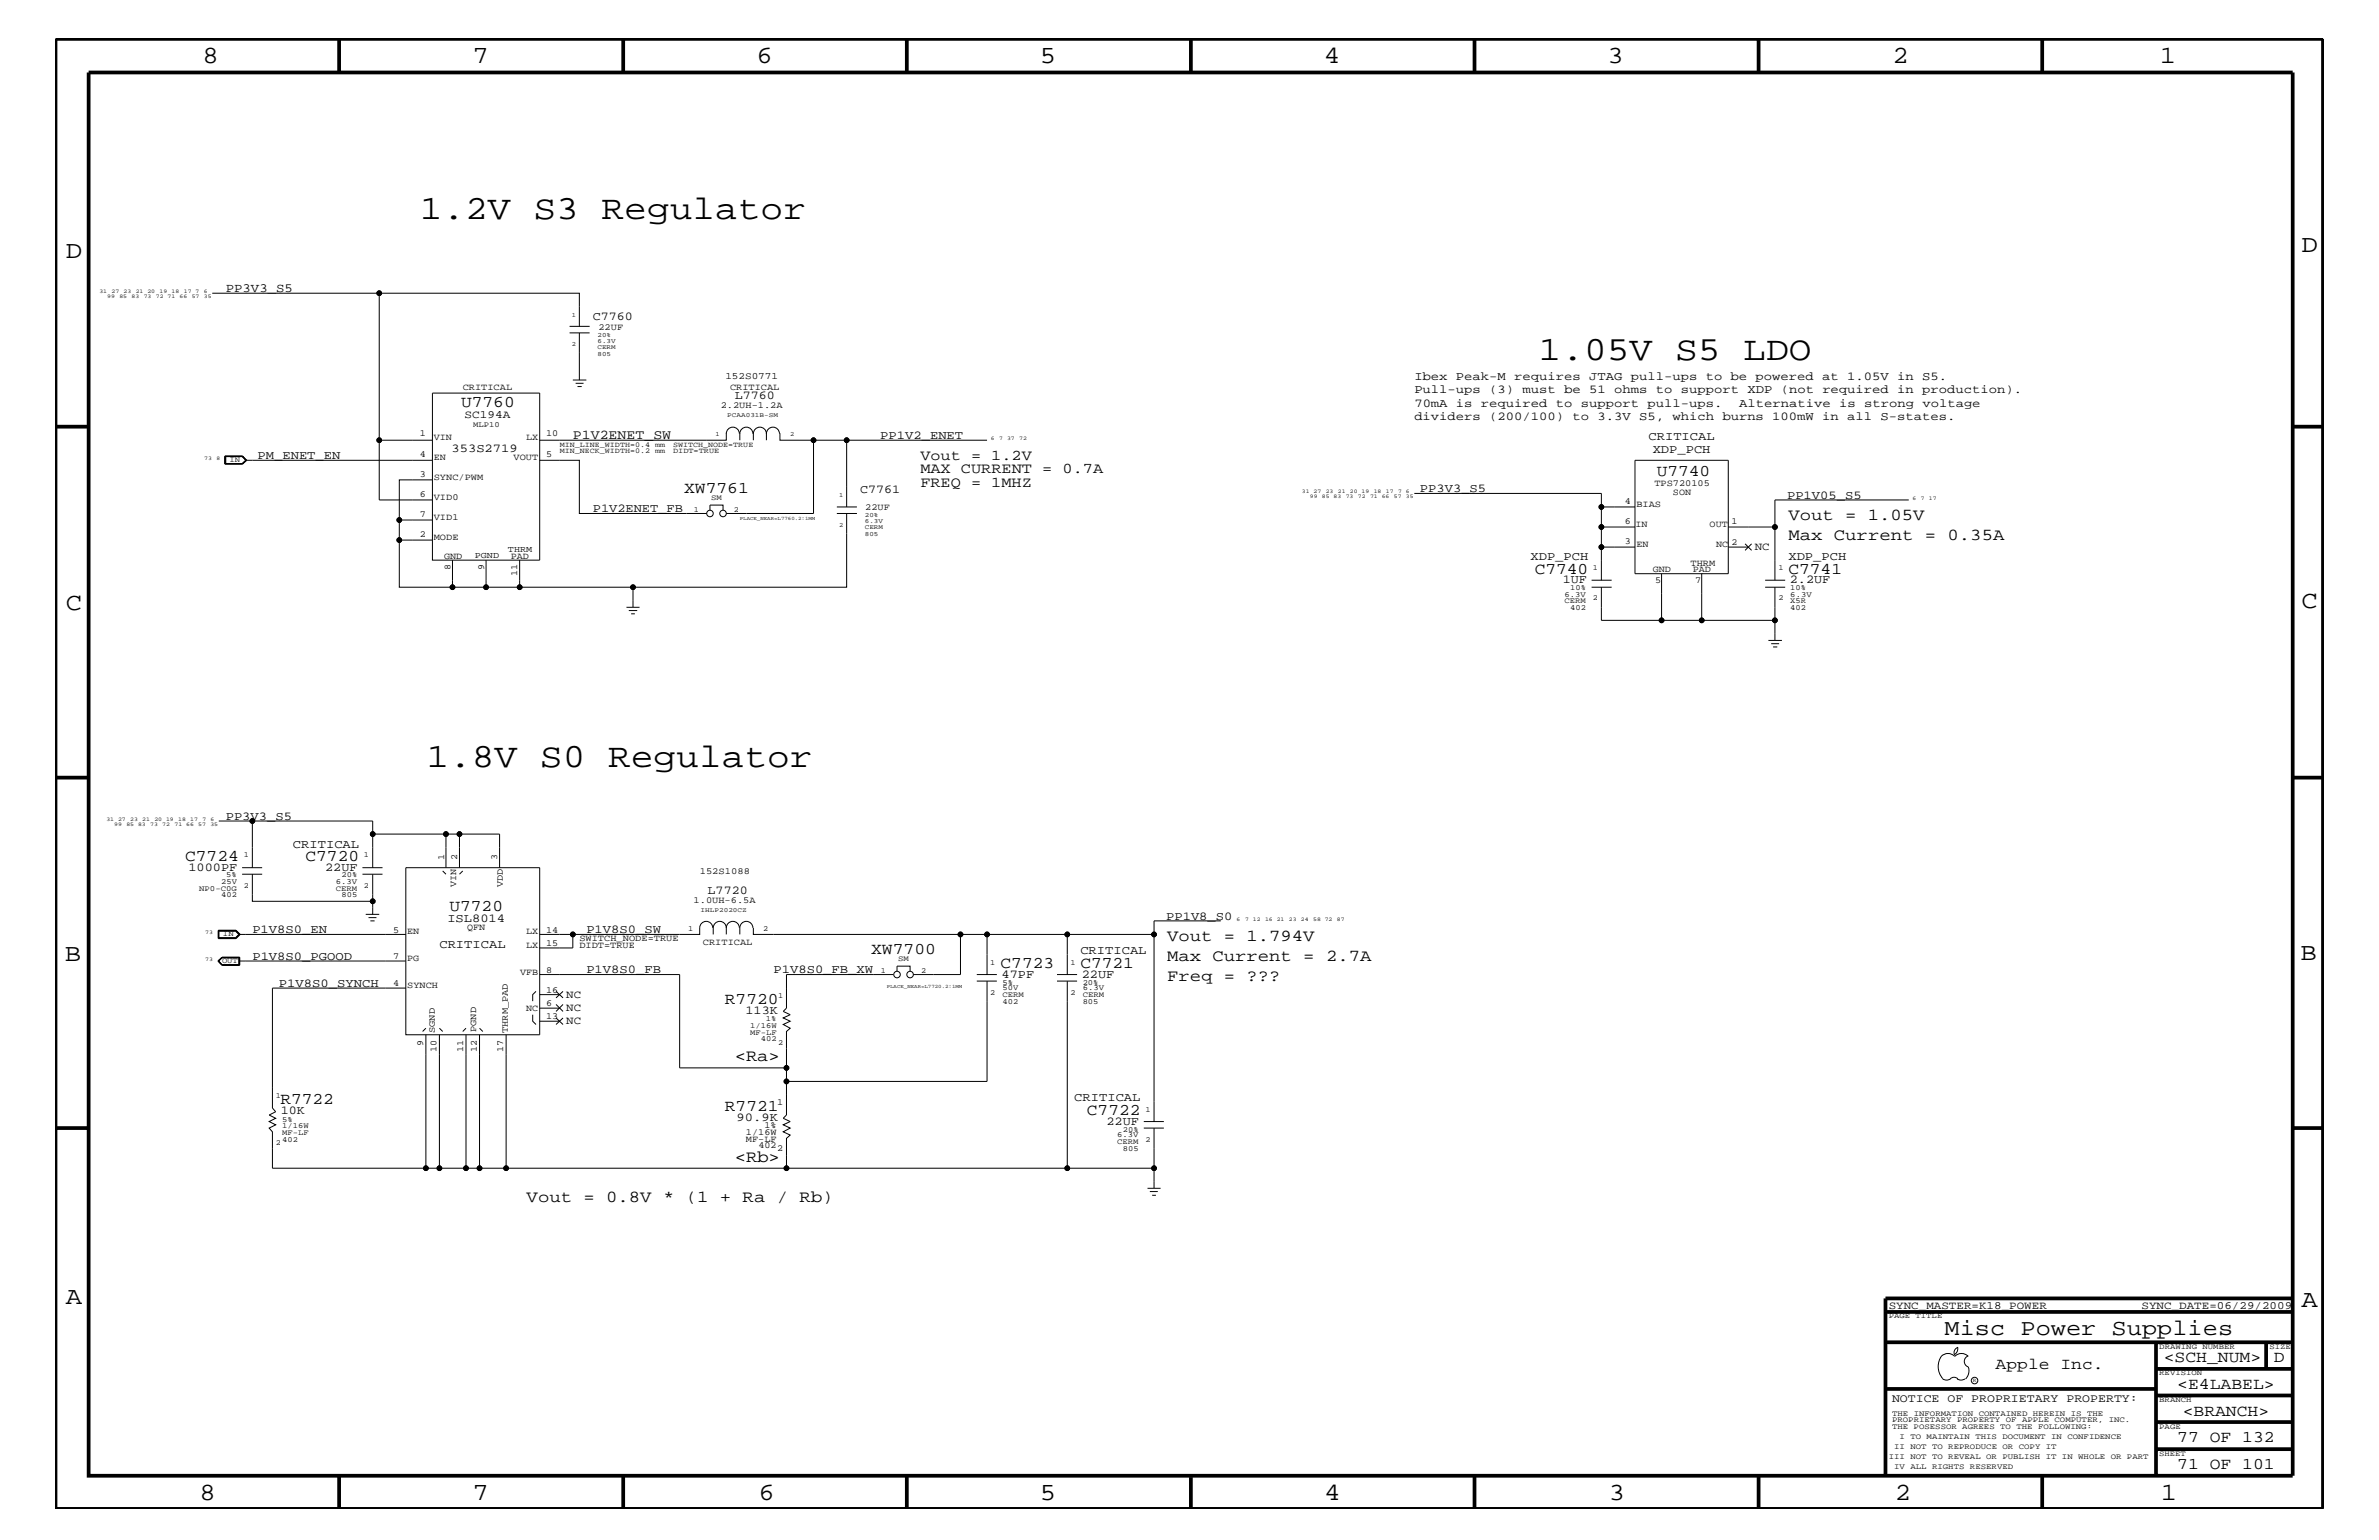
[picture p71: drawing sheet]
<svg xmlns="http://www.w3.org/2000/svg" width="432mm" height="279mm" viewBox="0 0 432 279" stroke-linecap="round" stroke-linejoin="round" font-family="sans-serif">
<defs><g id="words">
<g font-size="6.2">
<text x="76.2" y="39.8">1.2V S3 Regulator</text>
<text x="279.3" y="65.3">1.05V S5 LDO</text>
<text x="77.4" y="139.2">1.8V S0 Regulator</text>
</g>
<g font-size="4.5">
<text x="36.7" y="11.5">8</text>
<text x="85.8" y="11.5">7</text>
<text x="137.3" y="11.5">6</text>
<text x="188.7" y="11.5">5</text>
<text x="240.3" y="11.5">4</text>
<text x="291.8" y="11.5">3</text>
<text x="343.5" y="11.5">2</text>
<text x="392" y="11.5">1</text>
<text x="11.9" y="46.8">D</text>
<text x="417.7" y="45.7">D</text>
<text x="11.9" y="110.6">C</text>
<text x="417.7" y="110.3">C</text>
<text x="11.8" y="174.3">B</text>
<text x="417.6" y="174.2">B</text>
<text x="11.9" y="236.7">A</text>
<text x="417.7" y="237.1">A</text>
<text x="36.2" y="272.1">8</text>
<text x="85.8" y="272.1">7</text>
<text x="137.7" y="272.1">6</text>
<text x="188.7" y="272.1">5</text>
<text x="240.4" y="272.1">4</text>
<text x="292" y="272.1">3</text>
<text x="343.9" y="272.1">2</text>
<text x="392.2" y="272.1">1</text>
</g>
<text font-size="4.1" x="352.9" y="242.3">Misc Power Supplies</text>
<g font-size="3">
<text x="83.7" y="73.8">U7760</text>
<text x="124.2" y="89.4">XW7761</text>
<text x="300.7" y="86.4">U7740</text>
<text x="324.6" y="94.3">Vout = 1.05V</text>
<text x="324.6" y="98">Max Current = 0.35A</text>
<text x="278.6" y="104.1">C7740</text>
<text x="324.6" y="104.1">C7741</text>
<text x="33.6" y="156.2">C7724</text>
<text x="55.5" y="156.2">C7720</text>
<text x="81.6" y="165.2">U7720</text>
<text x="158.1" y="173.1">XW7700</text>
<text x="211.8" y="170.7">Vout = 1.794V</text>
<text x="181.6" y="175.6">C7723</text>
<text x="196.1" y="175.6">C7721</text>
<text x="211.8" y="174.4">Max Current = 2.7A</text>
<text x="211.8" y="178">Freq = ???</text>
<text x="131.6" y="182.1">R7720</text>
<text x="133.3" y="192.6">&lt;Ra&gt;</text>
<text x="50.9" y="200.3">R7722</text>
<text x="131.6" y="201.5">R7721</text>
<text x="197.3" y="202.3">C7722</text>
<text x="133.3" y="210.8">&lt;Rb&gt;</text>
<text x="95.6" y="218">Vout = 0.8V * (1 + Ra / Rb)</text>
<text x="362.2" y="248.4">Apple Inc.</text>
<text x="392.7" y="247.1">&lt;SCH_NUM&gt;</text>
<text x="395.2" y="252">&lt;E4LABEL&gt;</text>
<text x="412.7" y="247.1">D</text>
<text x="396.2" y="256.8">&lt;BRANCH&gt;</text>
<text x="395.2" y="261.6">77 OF 132</text>
<text x="395.2" y="266.6">71 OF 101</text>
</g>
<g font-size="2.7">
<text x="167" y="83.5">Vout = 1.2V</text>
<text x="167" y="88.3">FREQ = 1MHZ</text>
<text x="167" y="85.9">MAX CURRENT = 0.7A</text>
</g>
<text font-size="2.5" x="104" y="79.6">P1V2ENET_SW</text>
<text font-size="2.3" x="41" y="52.9">PP3V3_S5</text>
<g font-size="2.2">
<text x="107.6" y="58">C7760</text>
<text x="256.7" y="68.9">Ibex Peak-M requires JTAG pull-ups to be powered at 1.05V in S5.</text>
<text x="256.7" y="71.3">Pull-ups (3) must be 51 ohms to support XDP (not required in production).</text>
<text x="133.3" y="72.4">L7760</text>
<text x="256.7" y="73.8">70mA is required to support pull-ups.</text>
<text x="256.7" y="76.2">dividers (200/100) to 3.3V S5, which burns 100mW in all S-states.</text>
<text x="315.7" y="73.8">Alternative is strong voltage</text>
<text x="46.7" y="83.3">PM_ENET_EN</text>
<text x="82" y="82">353S2719</text>
<text x="159.8" y="79.6">PP1V2_ENET</text>
<text x="299.2" y="79.9">CRITICAL</text>
<text x="300" y="82.2">XDP_PCH</text>
<text x="156.1" y="89.5">C7761</text>
<text x="257.7" y="89.3">PP3V3_S5</text>
<text x="107.6" y="92.9">P1V2ENET_FB</text>
<text x="324.4" y="90.5">PP1V05_S5</text>
<text x="277.8" y="101.6">XDP_PCH</text>
<text x="324.6" y="101.6">XDP_PCH</text>
<text x="283.6" y="105.9">1UF</text>
<text x="324.9" y="105.9">2.2UF</text>
<text x="41" y="148.7">PP3V3_S5</text>
<text x="53.2" y="153.8">CRITICAL</text>
<text x="34.2" y="158">1000PF</text>
<text x="59" y="158">22UF</text>
<text x="81.2" y="167.2">ISL8014</text>
<text x="128.4" y="162.2">L7720</text>
<text x="211.7" y="166.9">PP1V8_S0</text>
<text x="45.8" y="169.3">P1V8S0_EN</text>
<text x="79.8" y="172">CRITICAL</text>
<text x="106.4" y="169.3">P1V8S0_SW</text>
<text x="196.1" y="173.2">CRITICAL</text>
<text x="45.8" y="174.2">P1V8S0_PGOOD</text>
<text x="50.6" y="179">P1V8S0_SYNCH</text>
<text x="106.4" y="176.6">P1V8S0_FB</text>
<text x="140.4" y="176.6">P1V8S0_FB_XW</text>
<text x="181.8" y="177.4">47PF</text>
<text x="196.3" y="177.4">22UF</text>
<text x="135.3" y="184">113K</text>
<text x="51" y="202.1">10K</text>
<text x="133.7" y="203.4">90.9K</text>
<text x="195" y="199.8">CRITICAL</text>
<text x="200.8" y="204.1">22UF</text>
</g>
<text font-size="2.1" x="343.4" y="254.4">NOTICE OF PROPRIETARY PROPERTY:</text>
<g font-size="2">
<text x="84.3" y="75.8">SC194A</text>
<text x="318.5" y="99.9">NC</text>
<text x="102.8" y="185.9">NC</text>
<text x="102.8" y="183.5">NC</text>
<text x="102.8" y="181">NC</text>
<text x="342.8" y="237.4">SYNC_MASTER=K18_POWER</text>
<text x="388.7" y="237.4">SYNC_DATE=06/29/2009</text>
</g>
<text font-size="1.8" x="131.7" y="68.7">152S0771</text>
<g font-size="1.7">
<text x="108.6" y="59.8">22UF</text>
<text x="84" y="70.7">CRITICAL</text>
<text x="132.5" y="70.7">CRITICAL</text>
<text x="130.8" y="74.1">2.2UH-1.2A</text>
<text x="76.2" y="82.8">4</text>
<text x="76.2" y="79.2">1</text>
<text x="78.7" y="83.5">EN</text>
<text x="78.7" y="79.9">VIN</text>
<text x="93.2" y="83.5">VOUT</text>
<text x="95.5" y="79.9">LX</text>
<text x="99.1" y="79.2">10</text>
<text x="99.1" y="82.8">5</text>
<text x="76.2" y="86.5">3</text>
<text x="78.7" y="87.1">SYNC/PWM</text>
<text x="300.3" y="88.2">TPS720105</text>
<text x="303.7" y="89.8">SON</text>
<text x="76.2" y="90.1">6</text>
<text x="76.2" y="93.8">7</text>
<text x="78.7" y="94.3">VID1</text>
<text x="78.7" y="90.7">VID0</text>
<text x="157.1" y="92.6">22UF</text>
<text x="294.9" y="91.5">4</text>
<text x="294.9" y="95.1">6</text>
<text x="296.8" y="95.6">IN</text>
<text x="297" y="92">BIAS</text>
<text x="310.3" y="95.5">OUT</text>
<text x="314.3" y="95">1</text>
<text x="76.2" y="97.4">2</text>
<text x="78.7" y="98">MODE</text>
<text x="80.6" y="101.5">GND</text>
<text x="92.7" y="101.4">PAD</text>
<text x="294.9" y="98.7">3</text>
<text x="297" y="99.3">EN</text>
<text x="311.5" y="99.3">NC</text>
<text x="314.3" y="98.8">2</text>
<text x="81.8" y="103.4" transform="rotate(-90 81.8 103.4)">8</text>
<text x="87.9" y="103.4" transform="rotate(-90 87.9 103.4)">9</text>
<text x="93.9" y="104.5" transform="rotate(-90 93.9 104.5)">11</text>
<text x="300" y="103.8">GND</text>
<text x="300.4" y="105.8">5</text>
<text x="306.8" y="102.6">THRM</text>
<text x="307.3" y="103.8">PAD</text>
<text x="307.7" y="105.8">7</text>
<text x="80.6" y="156" transform="rotate(-90 80.6 156)">1</text>
<text x="83" y="156" transform="rotate(-90 83 156)">2</text>
<text x="90.3" y="156" transform="rotate(-90 90.3 156)">3</text>
<text x="82.8" y="161" transform="rotate(-90 82.8 161)">VIN</text>
<text x="91.3" y="161" transform="rotate(-90 91.3 161)">VDD</text>
<text x="127" y="158.6">152S1088</text>
<text x="125.9" y="163.9">1.0UH-6.5A</text>
<text x="71.4" y="169.2">5</text>
<text x="73.9" y="169.5">EN</text>
<text x="84.8" y="168.7">QFN</text>
<text x="95.5" y="169.5">LX</text>
<text x="95.5" y="172">LX</text>
<text x="99.1" y="171.6">15</text>
<text x="99.1" y="169.2">14</text>
<text x="105.2" y="170.7">SWITCH_NODE=TRUE</text>
<text x="105.2" y="172">DIDT=TRUE</text>
<text x="127.6" y="171.4">CRITICAL</text>
<text x="71.4" y="174">7</text>
<text x="71.4" y="178.8">4</text>
<text x="73.9" y="179.3">SYNCH</text>
<text x="73.9" y="174.4">PG</text>
<text x="94.4" y="176.8">VFB</text>
<text x="99.1" y="176.5">8</text>
<text x="95.5" y="183.5">NC</text>
<text x="99.1" y="182.5">6</text>
<text x="99.1" y="180.1">16</text>
<text x="99.1" y="184.9">13</text>
<text x="76.8" y="189.8" transform="rotate(-90 76.8 189.8)">9</text>
<text x="78.9" y="187.4" transform="rotate(-90 78.9 187.4)">SGND</text>
<text x="79.2" y="190.9" transform="rotate(-90 79.2 190.9)">10</text>
<text x="84.1" y="190.9" transform="rotate(-90 84.1 190.9)">11</text>
<text x="86.4" y="187.2" transform="rotate(-90 86.4 187.2)">PGND</text>
<text x="86.5" y="190.9" transform="rotate(-90 86.5 190.9)">12</text>
<text x="91.4" y="190.9" transform="rotate(-90 91.4 190.9)">17</text>
<text x="92.2" y="187.4" transform="rotate(-90 92.2 187.4)">THRM_PAD</text>
<text x="141.1" y="200.4">1</text>
<text x="135.4" y="207.1">MF-LF</text>
<text x="135.4" y="205.9">1/16W</text>
<text x="137.7" y="208.3">402</text>
<text x="138.8" y="204.7">1%</text>
<text x="141.1" y="208.9">2</text>
</g>
<g font-size="1.6">
<text x="86.2" y="101.3">PGND</text>
<text x="92.2" y="100.2">THRM</text>
</g>
<g font-size="1.4">
<text x="85.9" y="77.4">MLP10</text>
<text x="41.7" y="83.8">IN</text>
<text x="101.6" y="82.2">MIN_NECK_WIDTH=0.2 mm</text>
<text x="101.6" y="81.1">MIN_LINE_WIDTH=0.4 mm</text>
<text x="122.2" y="82.2">DIDT=TRUE</text>
<text x="122.2" y="81.1">SWITCH_NODE=TRUE</text>
<text x="125.9" y="92.8">1</text>
<text x="129.1" y="90.7">SM</text>
<text x="133.2" y="92.8">2</text>
<text x="285" y="107.1">10%</text>
<text x="289.1" y="103.5">1</text>
<text x="322.8" y="103.5">1</text>
<text x="325" y="107.1">10%</text>
<text x="284" y="109.4">CERM</text>
<text x="284" y="108.2">6.3V</text>
<text x="285" y="110.6">402</text>
<text x="289.1" y="108.9">2</text>
<text x="322.8" y="108.9">2</text>
<text x="325" y="109.4">X5R</text>
<text x="325" y="110.6">402</text>
<text x="325" y="108.2">6.3V</text>
<text x="44.3" y="155.6">1</text>
<text x="66" y="155.6">1</text>
<text x="36.2" y="161.6">NP0-C0G</text>
<text x="40.1" y="160.3">25V</text>
<text x="41.1" y="159.2">5%</text>
<text x="44.3" y="161.1">2</text>
<text x="61" y="161.6">CERM</text>
<text x="61" y="160.3">6.3V</text>
<text x="62" y="159.2">20%</text>
<text x="66" y="161.1">2</text>
<text x="40.1" y="162.8">402</text>
<text x="62" y="162.8">805</text>
<text x="40.5" y="169.9">IN</text>
<text x="124.9" y="168.9">1</text>
<text x="138.5" y="168.9">2</text>
<text x="40.3" y="174.8">OUT</text>
<text x="159.9" y="176.5">1</text>
<text x="163" y="174.4">SM</text>
<text x="167.2" y="176.5">2</text>
<text x="179.7" y="175">1</text>
<text x="181.9" y="179.7">50V</text>
<text x="181.9" y="178.7">5%</text>
<text x="194.3" y="175">1</text>
<text x="196.5" y="178.7">20%</text>
<text x="196.5" y="179.7">6.3V</text>
<text x="139" y="185.3">1%</text>
<text x="141.2" y="181">1</text>
<text x="179.7" y="180.5">2</text>
<text x="181.9" y="182.1">402</text>
<text x="181.9" y="181">CERM</text>
<text x="194.3" y="180.5">2</text>
<text x="196.5" y="181">CERM</text>
<text x="196.5" y="182.1">805</text>
<text x="136.1" y="186.5">1/16W</text>
<text x="136.1" y="187.7">MF-LF</text>
<text x="138.1" y="188.9">402</text>
<text x="141.2" y="189.5">2</text>
<text x="50" y="199.2">1</text>
<text x="51.2" y="203.5">5%</text>
<text x="207.9" y="201.7">1</text>
<text x="50" y="207.7">2</text>
<text x="51.2" y="205.9">MF-LF</text>
<text x="51.2" y="204.7">1/16W</text>
<text x="51.2" y="207.1">402</text>
<text x="202.8" y="207.6">CERM</text>
<text x="202.8" y="206.4">6.3V</text>
<text x="203.8" y="208.8">805</text>
<text x="203.8" y="205.3">20%</text>
<text x="207.9" y="207.1">2</text>
<text x="342.8" y="239.2">PAGE TITLE</text>
<text x="391.9" y="244.7">DRAWING NUMBER</text>
<text x="411.9" y="244.7">SIZE</text>
<text x="391.9" y="249.5">REVISION</text>
<text x="343.4" y="256.8">THE INFORMATION CONTAINED HEREIN IS THE</text>
<text x="391.9" y="254.4">BRANCH</text>
<text x="343.4" y="259.3">THE POSESSOR AGREES TO THE FOLLOWING:</text>
<text x="343.4" y="258">PROPRIETARY PROPERTY OF APPLE COMPUTER, INC.</text>
<text x="343.8" y="262.9">II NOT TO REPRODUCE OR COPY IT</text>
<text x="344.8" y="261.1">I TO MAINTAIN THIS DOCUMENT IN CONFIDENCE</text>
<text x="391.9" y="259.3">PAGE</text>
<text x="342.8" y="264.7">III NOT TO REVEAL OR PUBLISH IT IN WHOLE OR PART</text>
<text x="343.8" y="266.6">IV ALL RIGHTS RESERVED</text>
<text x="391.9" y="264.1">SHEET</text>
</g>
<g font-size="1.2">
<text x="103.8" y="57.4">1</text>
<text x="103.8" y="62.9">2</text>
<text x="108.5" y="63.4">CERM</text>
<text x="108.5" y="61.1">20%</text>
<text x="108.5" y="62.2">6.3V</text>
<text x="108.5" y="64.5">805</text>
<text x="132" y="75.7">PCAA031B-SM</text>
<text x="129.9" y="79.2">1</text>
<text x="143.4" y="79.2">2</text>
<text x="152.3" y="90.1">1</text>
<text x="152.3" y="95.6">2</text>
<text x="157" y="94.9">6.3V</text>
<text x="157" y="93.8">20%</text>
<text x="157" y="96">CERM</text>
<text x="157" y="97.3">805</text>
<text x="127.2" y="165.4">IHLP2020CZ</text>
</g>
<g font-size="1">
<text x="18" y="53.2">31</text>
<text x="20.2" y="53.2">27</text>
<text x="22.4" y="53.2">23</text>
<text x="24.6" y="53.2">21 20</text>
<text x="29" y="53.2">19</text>
<text x="31.2" y="53.2">18</text>
<text x="33.4" y="53.2">17 7</text>
<text x="37" y="53.2">6</text>
<text x="19.5" y="54">99</text>
<text x="21.7" y="54">85</text>
<text x="23.9" y="54">83</text>
<text x="26.1" y="54">73</text>
<text x="28.3" y="54">72 71</text>
<text x="32.6" y="54">66</text>
<text x="34.8" y="54">57</text>
<text x="37" y="54">35</text>
<text x="37.1" y="83.5">73</text>
<text x="39.3" y="83.5">8</text>
<text x="179.8" y="79.9">6</text>
<text x="181.4" y="79.9">7</text>
<text x="182.8" y="79.9">37</text>
<text x="185" y="79.9">72</text>
<text x="236.3" y="89.5">31 27</text>
<text x="240.6" y="89.5">23</text>
<text x="242.8" y="89.5">21</text>
<text x="245" y="89.5">20 19</text>
<text x="249.3" y="89.5">18</text>
<text x="251.5" y="89.5">17</text>
<text x="253.7" y="89.5">7</text>
<text x="255.2" y="89.5">6</text>
<text x="237.7" y="90.4">99</text>
<text x="239.9" y="90.4">85 83</text>
<text x="244.3" y="90.4">73</text>
<text x="246.5" y="90.4">72</text>
<text x="248.7" y="90.4">71 66</text>
<text x="253" y="90.4">57</text>
<text x="255.2" y="90.4">35</text>
<text x="347.1" y="90.7">6</text>
<text x="348.7" y="90.7">7</text>
<text x="350.1" y="90.7">17</text>
<text x="19.3" y="149">31 27</text>
<text x="20.7" y="149.8">99</text>
<text x="22.9" y="149.8">85 83</text>
<text x="23.6" y="149">23</text>
<text x="25.8" y="149">21</text>
<text x="27.3" y="149.8">73</text>
<text x="28" y="149">20 19</text>
<text x="29.5" y="149.8">72</text>
<text x="31.7" y="149.8">71 66</text>
<text x="32.3" y="149">18</text>
<text x="34.5" y="149">17</text>
<text x="36" y="149.8">57</text>
<text x="36.7" y="149">7</text>
<text x="38.2" y="149.8">35</text>
<text x="38.2" y="149">6</text>
<text x="224.5" y="167.1">6</text>
<text x="226" y="167.1">7</text>
<text x="227.4" y="167.1">12</text>
<text x="229.6" y="167.1">16 21</text>
<text x="233.9" y="167.1">23</text>
<text x="236.1" y="167.1">24</text>
<text x="238.3" y="167.1">58 72</text>
<text x="242.7" y="167.1">87</text>
<text x="37.3" y="169.5">73</text>
<text x="37.3" y="174.4">73</text>
<text x="358.1" y="250.7">R</text>
</g>
<g font-size=".9">
<text x="134.3" y="94.3">PLACE_NEAR=L7760.2:1MM</text>
<text x="161" y="179.3">PLACE_NEAR=L7720.2:1MM</text>
</g>
</g></defs>
<g fill="none" stroke="#000" stroke-width=".18">
<path d="M38.5 53.2h30.3v26.7h9.7M68.8 53.2h36.4v6M103.4 59.2h3.6M68.8 79.9v10.8h9.7M78.5 71.3h19.5v30.3h-19.5zM103.4 60.4h3.6M104 68.9h2.4M104.5 69.5h1.4M104.8 70.1h.8M105.2 60.4v8.5M131.8 78.6v1.3h-33.8M131.8 78.7a1.19 1.19 0 0 1 1.2-1.2 1.19 1.19 0 0 1 1.2 1.2"/>
<path d="M134.3 78.7a1.19 1.19 0 0 1 1.2-1.2 1.19 1.19 0 0 1 1.2 1.2M134.3 78.6v1.3M136.7 78.7a1.19 1.19 0 0 1 1.2-1.2 1.19 1.19 0 0 1 1.2 1.2 1.19 1.19 0 0 1 1.2-1.2 1.19 1.19 0 0 1 1.2 1.2M136.7 78.6v1.3M139.1 78.6v1.3M141.6 78.6v1.3h37.6M147.7 79.9v13.3h-15.9M153.7 79.9v12.1M40.9 82.8h3.1l.6 .7-.6 .6h-3.1zM41 82.8v1.3M43.9 82.8l.7 .7M44 82.7h-3.2v1.5h3.2"/>
<path d="M44 82.7l.8 .8-.8 .7M44 82.7l.7 .8-.7 .7M44.6 83.5l-.7 .6M44.6 83.5h33.9M78.5 98h-6v8.5h9.6M78.5 94.3h-6v3.7M78.5 87.1h-6v7.2M98 83.5h7.2v9.7h23.1M128.9 92.6v-1h2.3v1M151.9 93.2h3.6M151.9 92h3.6M153.7 93.2v13.3h-59.4v-4.9"/>
<path d="M256.7 89.5h34v2.5M296.8 99.3h-6.1v6M296.8 95.6h-6.1v3.7M296.8 92h-6.1v3.6M296.8 83.5h16.9v20.6h-16.9zM313.7 99.3h3.6M313.7 95.6h8.5M316.7 98.7l1.2 1.2M317.9 98.7l-1.2 1.2M346.5 90.7h-24.3v14.6M82.1 101.6v4.9h6.1M88.2 101.6v4.9h6.1"/>
<path d="M113.7 110.2h2.4M114.1 110.8h1.6M114.6 111.4h.6M114.9 106.5v3.7M288.9 106.5h3.6M288.9 105.3h3.6M290.7 106.5v6.1h10.9M301.6 104.1v8.5h7.3M308.9 104.1v8.5M308.9 112.6h13.3M320.4 106.5h3.6M320.4 105.3h3.6"/>
<path d="M321 116.2h2.4M321.5 116.8h1.4M321.8 117.4h.8M322.2 106.5v9.7M39.7 149h27.9v2.3M43.9 157.4h3.7M43.9 158.6h3.7M45.8 158.6v4.9h21.8v-4.9M45.8 149v8.4M65.8 157.4h3.6M65.8 158.6h3.6M73.7 157.4h24.3v30.3h-24.3z"/>
<path d="M80.3 158l.6 .6M80.9 151.3h-13.3v6.1M83.4 157.4v-6.1h7.3v6.1M83.4 151.3h-2.5v6.1M84 158l-.6 .6M39.6 174.4l.7 .6M39.6 174.4l.7 .7M39.6 168.8h3.2l.8 .7-.8 .8h-3.2zM39.6 168.9h3.2l.7 .6-.7 .7h-3.2M39.7 168.9v1.3M39.7 168.9h3.1l.5 .6M40.3 173.8l-.6 .6 .6 .6"/>
<path d="M40.3 173.7l-.8 .7 .8 .7M40.3 173.7h3.2v1.4h-3.2M40.3 173.7l-.7 .7M40.3 175h3.1M40.3 173.8h3.1M40.3 173.8l-.7 .6M42.8 168.9l.6 .6-.6 .7M43.3 173.8v1.2M43.3 174.4h30.4M43.3 169.5l-.5 .6h-3.1M43.3 169.5h30.4M43.4 173.7v1.4"/>
<path d="M66.4 165.9h2.4M66.9 166.5h1.4M67.2 167.1h.8M67.6 163.5v2.4M73.7 179.3h-24.3v21.7l.6 .7-1.1 .6 1.1 .6-1.1 .6 1.1 .6-1.1 .6 .5 .6v6.6h27.9M97.3 179.9l-.6 .6v1.1M98 169.5h6v2.5h-6M98 176.8h25.4v16.9h19.3M100.9 179.9l1.3 1.1M102.2 179.9l-1.3 1.1M129.4 168.3a1.19 1.19 0 0 0-1.2-1.1 1.19 1.19 0 0 0-1.2 1.1v1.2h-23M131.8 168.3a1.19 1.19 0 0 1 1.2-1.1 1.19 1.19 0 0 1 1.2 1.1"/>
<path d="M131.8 168.3a1.19 1.19 0 0 0-1.2-1.1 1.19 1.19 0 0 0-1.1 1.1v1.2M131.8 168.3v1.2M136.7 168.3a1.19 1.19 0 0 0-1.2-1.1 1.19 1.19 0 0 0-1.2 1.1v1.2M136.7 168.3v1.2h37.6v7.3h-8.5M162.1 176.8h-19.4v6.1l-.5 .6 1.2 .6-1.2 .6 1.2 .6-1.2 .6 1.2 .6-.7 .6v9.1h36.5v-18.2M162.8 176.2v-.9h2.4v.9M174.3 169.5h4.9v7.3M177.3 176.8h3.6M177.3 178h3.6M179.2 169.5h14.5M191.9 176.8h3.6M191.9 178h3.6"/>
<path d="M193.7 178v33.9h15.8M193.7 169.5h15.8v34M193.7 169.5v7.3M221.6 167.1h-12.1v2.4M77.3 187.7v24.2h2.5v-24.2M77.3 186.5l-.6 .6M79.8 186.5l.5 .6M84.6 187.7v24.2h2.4v-24.2M84.6 186.5l-.6 .6M87 186.5l.6 .6M91.9 187.7v24.2h50.8M96.7 184.1v1.2l.6 .6"/>
<path d="M98 185.3h3.6M98 182.9h3.6M98 180.5h3.6M100.9 184.7l1.3 1.2M100.9 182.2l1.3 1.3M102.2 184.7l-1.3 1.2M102.2 182.2l-1.3 1.3M142.7 196.2v6.1l-.5 .6 1.2 .6-1.2 .6 1.2 .6-1.2 .6 1.2 .6-.7 .6v5.4h51M79.8 211.9h4.8M87 211.9h4.9M207.6 204.7h3.6M207.6 203.5h3.6"/>
<path d="M208.3 215.6h2.4M208.7 216.2h1.4M209.1 216.9h.7M209.5 204.7v10.9M352.3 246.1a1.69 1.69 0 0 1 2.5 0 1.72 1.72 0 0 1 2.4 0M352.4 246a3.2 3.2 0 0 0 .4 4.3l.8 .1 .4-.2M354 250.2l.7-.3 .7 .3M355.2 250.2l.7 .2 .7-.2M355.3 244.4v.3a1.18 1.18 0 0 1-.6 1.1M355.4 244.4a.99 .99 0 0 0-.6 1.4M357.2 246a1.04 1.04 0 0 0-.7 1 1.04 1.04 0 0 0 .7 1M357.3 248l.1 .7a2.11 2.11 0 0 1-.6 1.5"/>
<circle cx="68.8" cy="53.2" r=".42"/>
<circle cx="68.8" cy="79.9" r=".42"/>
<circle cx="147.7" cy="79.9" r=".42"/>
<circle cx="153.7" cy="79.9" r=".42"/>
<circle cx="72.5" cy="98" r=".42"/>
<circle cx="72.5" cy="94.3" r=".42"/>
<circle cx="128.9" cy="93.2" r=".59"/>
<circle cx="131.2" cy="93.2" r=".59"/>
<circle cx="290.7" cy="92" r=".42"/>
<circle cx="290.7" cy="95.6" r=".42"/>
<circle cx="290.7" cy="99.3" r=".42"/>
<circle cx="322.2" cy="95.6" r=".42"/>
<circle cx="82.1" cy="106.5" r=".42"/>
<circle cx="88.2" cy="106.5" r=".42"/>
<circle cx="94.3" cy="106.5" r=".42"/>
<circle cx="114.9" cy="106.5" r=".42"/>
<circle cx="301.6" cy="112.6" r=".42"/>
<circle cx="308.9" cy="112.6" r=".42"/>
<circle cx="322.2" cy="112.6" r=".42"/>
<circle cx="45.8" cy="149" r=".42"/>
<circle cx="67.6" cy="151.3" r=".42"/>
<circle cx="80.9" cy="151.3" r=".42"/>
<circle cx="83.4" cy="151.3" r=".42"/>
<circle cx="67.6" cy="163.5" r=".42"/>
<circle cx="104" cy="169.5" r=".42"/>
<circle cx="162.8" cy="176.8" r=".59"/>
<circle cx="165.2" cy="176.8" r=".59"/>
<circle cx="174.3" cy="169.5" r=".42"/>
<circle cx="179.2" cy="169.5" r=".42"/>
<circle cx="193.7" cy="169.5" r=".42"/>
<circle cx="209.5" cy="169.5" r=".42"/>
<circle cx="142.7" cy="196.2" r=".42"/>
<circle cx="142.7" cy="193.7" r=".42"/>
<circle cx="77.3" cy="211.9" r=".42"/>
<circle cx="79.8" cy="211.9" r=".42"/>
<circle cx="84.6" cy="211.9" r=".42"/>
<circle cx="87" cy="211.9" r=".42"/>
<circle cx="91.9" cy="211.9" r=".42"/>
<circle cx="142.7" cy="211.9" r=".42"/>
<circle cx="193.7" cy="211.9" r=".42"/>
<circle cx="209.5" cy="211.9" r=".42"/>
<circle cx="358.4" cy="250.5" r=".59"/>
</g>
<g fill="none" stroke="#000" stroke-width=".68" stroke-linecap="butt">
<path d="M10.1 7.1h411.5v266.7h-411.5zM16.1 13.2h400v254.5h-400zM61.6 7.1v6.1M113.1 7.1v6.1M164.6 7.1v6.1M216.2 7.1v6.1M267.6 7.1v6.1M319.2 7.1v6.1M370.7 7.1v6.1M10.1 77.4h6M416.1 77.4h5.5M10.1 141.1h6"/>
<path d="M416.1 141.1h5.5M10.1 204.7h6M416.1 204.7h5.5M342.2 238h73.9M416.1 235.6h-73.9v32.1M342.2 243.5h73.9M342.2 252h49.1M391.3 243.5v24.2M391.3 258h24.8M391.3 253.2h24.8M391.3 248.4h24.8M411.3 243.5v4.9"/>
<path d="M61.6 267.7v6.1M113.1 267.7v6.1M164.6 267.7v6.1M216.2 268v5.8M267.6 267.7v6.1M319.2 267.7v6.1M370.7 267.7v6.1M391.3 262.9h24.8"/>
</g>
<g fill="#000">
<circle cx="68.8" cy="53.2" r=".42"/>
<circle cx="68.8" cy="79.9" r=".42"/>
<circle cx="147.7" cy="79.9" r=".42"/>
<circle cx="153.7" cy="79.9" r=".42"/>
<circle cx="72.5" cy="98" r=".42"/>
<circle cx="72.5" cy="94.3" r=".42"/>
<circle cx="290.7" cy="92" r=".42"/>
<circle cx="290.7" cy="95.6" r=".42"/>
<circle cx="290.7" cy="99.3" r=".42"/>
<circle cx="322.2" cy="95.6" r=".42"/>
<circle cx="82.1" cy="106.5" r=".42"/>
<circle cx="88.2" cy="106.5" r=".42"/>
<circle cx="94.3" cy="106.5" r=".42"/>
<circle cx="114.9" cy="106.5" r=".42"/>
<circle cx="301.6" cy="112.6" r=".42"/>
<circle cx="308.9" cy="112.6" r=".42"/>
<circle cx="322.2" cy="112.6" r=".42"/>
<circle cx="45.8" cy="149" r=".42"/>
<circle cx="67.6" cy="151.3" r=".42"/>
<circle cx="80.9" cy="151.3" r=".42"/>
<circle cx="83.4" cy="151.3" r=".42"/>
<circle cx="67.6" cy="163.5" r=".42"/>
<circle cx="104" cy="169.5" r=".42"/>
<circle cx="174.3" cy="169.5" r=".42"/>
<circle cx="179.2" cy="169.5" r=".42"/>
<circle cx="193.7" cy="169.5" r=".42"/>
<circle cx="209.5" cy="169.5" r=".42"/>
<circle cx="142.7" cy="196.2" r=".42"/>
<circle cx="142.7" cy="193.7" r=".42"/>
<circle cx="77.3" cy="211.9" r=".42"/>
<circle cx="79.8" cy="211.9" r=".42"/>
<circle cx="84.6" cy="211.9" r=".42"/>
<circle cx="87" cy="211.9" r=".42"/>
<circle cx="91.9" cy="211.9" r=".42"/>
<circle cx="142.7" cy="211.9" r=".42"/>
<circle cx="193.7" cy="211.9" r=".42"/>
<circle cx="209.5" cy="211.9" r=".42"/>
</g>
<use href="#words"/>
</svg>
